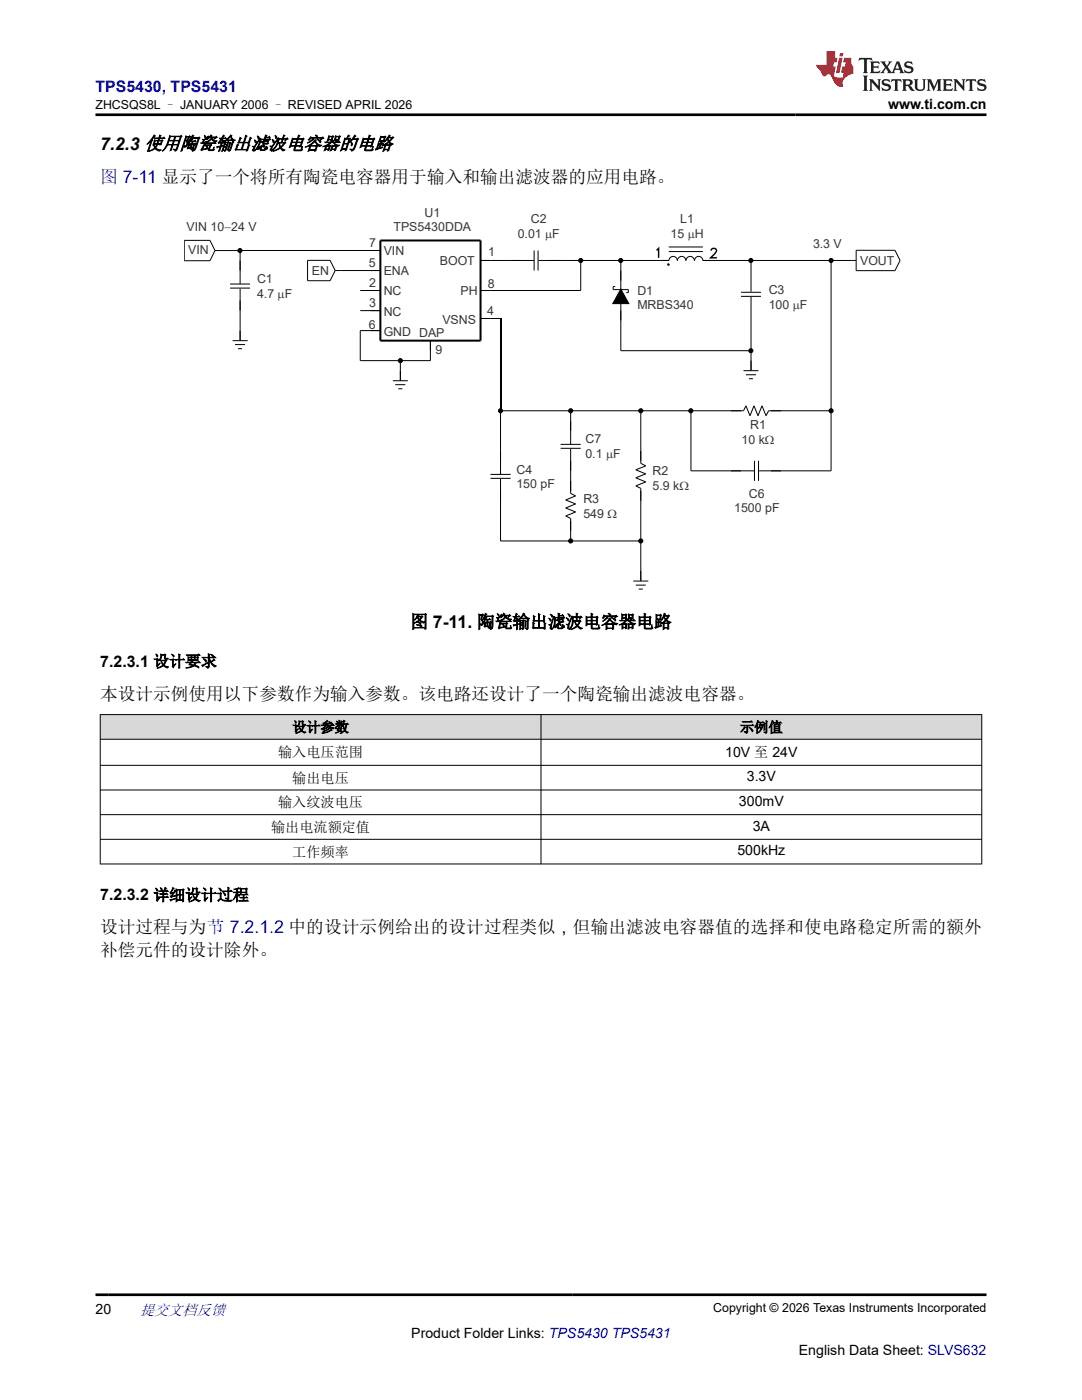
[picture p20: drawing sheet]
<svg xmlns="http://www.w3.org/2000/svg" width="216mm" height="279mm" viewBox="0 0 216 279" stroke-linecap="round" stroke-linejoin="round" font-family="sans-serif">
<defs><g id="words">
<g font-size="3.5">
<text x="20" y="29.8">7.2.3 使用陶瓷输出滤波电容器的电路</text>
<text x="81.9" y="125.3">图 7-11. 陶瓷输出滤波电容器电路</text>
<text x="20" y="139.6">本设计示例使用以下参数作为输入参数。该电路还设计了一个陶瓷输出滤波电容器。</text>
<text x="20" y="190.9">补偿元件的设计除外。</text>
<text x="20" y="186.3">设计过程与为节 7.2.1.2 中的设计示例给出的设计过程类似，但输出滤波电容器值的选择和使电路稳定所需的额外</text>
</g>
<text font-size="3.5" fill="#00f" x="20" y="36.5">图 7-11 显示了一个将所有陶瓷电容器用于输入和输出滤波器的应用电路。</text>
<text font-size="3.2" fill="#00f" x="19" y="18.3">TPS5430, TPS5431</text>
<g font-size="3.2">
<text x="20" y="133.1">7.2.3.1 设计要求</text>
<text x="20" y="179.7">7.2.3.2 详细设计过程</text>
</g>
<text font-size="3" fill="#00f" x="27.9" y="262.4">提交文档反馈</text>
<g font-size="2.8">
<text x="177.2" y="21.7">www.ti.com.cn</text>
<text x="58.3" y="146.1">设计参数</text>
<text x="147.7" y="146.1">示例值</text>
<text x="55.5" y="151">输入电压范围</text>
<text x="144.7" y="151">10V 至 24V</text>
<text x="149" y="155.9">3.3V</text>
<text x="55.5" y="161.1">输入纹波电压</text>
<text x="58.3" y="156.2">输出电压</text>
<text x="147.5" y="160.9">300mV</text>
<text x="54.1" y="166.1">输出电流额定值</text>
<text x="150.2" y="165.8">3A</text>
<text x="58.3" y="171">工作频率</text>
<text x="147.1" y="170.7">500kHz</text>
<text x="19" y="262.1">20</text>
<text x="82.1" y="266.9">Product Folder Links: TPS5430 TPS5431</text>
<text x="159.4" y="270.3">English Data Sheet: SLVS632</text>
</g>
<g font-size="2.5">
<text x="19" y="21.8">ZHCSQS8L – JANUARY 2006 – REVISED APRIL 2026</text>
<text x="142.3" y="261.8">Copyright © 2026 Texas Instruments Incorporated</text>
</g>
<g font-size="2.5" fill="#373435">
<text x="37.2" y="46.2">VIN 10-24 V</text>
<text x="78.5" y="46.1">TPS5430DDA</text>
<text x="84.7" y="43.4">U1</text>
<text x="103.3" y="47.5">0.01 mF</text>
<text x="105.9" y="44.5">C2</text>
<text x="133.8" y="47.5">15 mH</text>
<text x="135.7" y="44.5">L1</text>
<text x="37.6" y="50.7">VIN</text>
<text x="73.6" y="53.3">5</text>
<text x="73.6" y="49.4">7</text>
<text x="76.6" y="50.9">VIN</text>
<text x="87.8" y="52.9">BOOT</text>
<text x="97.4" y="51.1">1</text>
<text x="162.2" y="49.5">3.3 V</text>
<text x="171.6" y="52.8">VOUT</text>
<text x="51.3" y="56.5">C1</text>
<text x="51.3" y="59.5">4.7 mF</text>
<text x="62.2" y="54.9">EN</text>
<text x="73.6" y="57.2">2</text>
<text x="76.6" y="54.9">ENA</text>
<text x="76.6" y="58.9">NC</text>
<text x="91.9" y="58.8">PH</text>
<text x="97.4" y="57.4">8</text>
<text x="127.2" y="58.9">D1</text>
<text x="153.4" y="58.7">C3</text>
<text x="73.6" y="65.6">6</text>
<text x="73.6" y="61.4">3</text>
<text x="76.6" y="63.2">NC</text>
<text x="88.3" y="64.6">VSNS</text>
<text x="97.2" y="62.9">4</text>
<text x="127.2" y="61.7">MRBS340</text>
<text x="153.4" y="61.7">100 mF</text>
<text x="76.6" y="67">GND DAP</text>
<text x="86.9" y="70.6">9</text>
<text x="116.8" y="88.5">C7</text>
<text x="148" y="88.6">10 kW</text>
<text x="149.7" y="85.6">R1</text>
<text x="103" y="94.6">C4</text>
<text x="116.8" y="91.5">0.1 mF</text>
<text x="130.2" y="94.8">R2</text>
<text x="103" y="97.3">150 pF</text>
<text x="116.4" y="100.4">R3</text>
<text x="130.2" y="97.8">5.9 kW</text>
<text x="149.5" y="99.3">C6</text>
<text x="116.4" y="103.4">549 W</text>
<text x="146.5" y="102.1">1500 pF</text>
</g>
</g></defs>
<g fill="none" stroke="#000" stroke-width=".2">
<path d="M36.8 48h5.1l1 2-1 2h-5.1zM45.9 56.7h4M45.9 57.5h4M47.9 50v6.7M47.9 57.6v10.4M61.4 52h4.5l1 2-1 2h-4.5zM66.9 54h9M71.9 58h4M75.9 50h-33M95.9 52h10.7M106.6 50v4M107.4 50v4"/>
<path d="M107.5 52h25.9M115.9 52v6h-20M122.8 57.2h-.4v.6h3v.6h-.4M123.9 57.7l1.6 2.9h-3.2zM123.9 52v18h26M133.4 50.2h6.9M133.4 49.3h6.9M133.5 52a.84 .84 0 0 1 .8-.8 .84 .84 0 0 1 .9 .8M135.2 52a.84 .84 0 0 1 .8-.8 .84 .84 0 0 1 .9 .8M136.9 52a.84 .84 0 0 1 .8-.8 .84 .84 0 0 1 .9 .8 .85 .85 0 0 1 .8-.8 .85 .85 0 0 1 .9 .8M140.2 52h30.6M149.9 52v22"/>
<path d="M165.8 52v42h-14.3M170.8 50h7.8l1 2-1 2h-7.8zM46.4 68h3M46.9 68.8h2M47.5 69.6h.8M71.9 62h4M75.9 66h-4v6h14v-4M78.4 76h3M78.9 76.8h2M79.5 77.6h.8M79.9 72v4M95.9 63.6h4v31.1"/>
<path d="M148.4 74h3M148.8 74.8h2M149.5 75.6h.7M97.9 94.7h4M97.9 95.5h4M99.9 82h48.5l.4-1 .9 2 .7-2 .9 2 .7-2 .9 2 .5-1h12.4M99.9 95.6v12.4h28M111.9 88.7h4M111.9 89.5h4M113.9 82v6.7M113.9 89.6v8.9l1 .5-2 .8 2 .8-2 .8 2 .8-2 .8 1 .5v4.5M127.9 82v10.5l1 .5-2 .8 2 .8-2 .8 2 .8-2 .8 1 .5v18.5"/>
<path d="M137.9 82v12h12.6M150.5 92v4M151.4 92v4M126.4 116h3M126.9 116.8h2M127.5 117.6h.8"/>
<circle cx="47.9" cy="50" r=".41"/>
<circle cx="115.9" cy="52" r=".41"/>
<circle cx="123.8" cy="52" r=".41"/>
<circle cx="149.8" cy="52" r=".41"/>
<circle cx="165.8" cy="52" r=".41"/>
<circle cx="79.9" cy="72" r=".41"/>
<circle cx="149.8" cy="70" r=".41"/>
<circle cx="99.9" cy="82" r=".41"/>
<circle cx="113.9" cy="82" r=".41"/>
<circle cx="127.9" cy="82" r=".41"/>
<circle cx="137.8" cy="82" r=".41"/>
<circle cx="165.8" cy="82" r=".41"/>
<circle cx="113.9" cy="108" r=".41"/>
<circle cx="127.9" cy="108" r=".41"/>
</g>
<g fill="#000">
<path d="M123.9 57.7l1.6 2.9h-3.2z"/>
<circle cx="47.9" cy="50" r=".41"/>
<circle cx="115.9" cy="52" r=".41"/>
<circle cx="123.8" cy="52" r=".41"/>
<circle cx="149.8" cy="52" r=".41"/>
<circle cx="165.8" cy="52" r=".41"/>
<circle cx="79.9" cy="72" r=".41"/>
<circle cx="149.8" cy="70" r=".41"/>
<circle cx="99.9" cy="82" r=".41"/>
<circle cx="113.9" cy="82" r=".41"/>
<circle cx="127.9" cy="82" r=".41"/>
<circle cx="137.8" cy="82" r=".41"/>
<circle cx="165.8" cy="82" r=".41"/>
<circle cx="113.9" cy="108" r=".41"/>
<circle cx="127.9" cy="108" r=".41"/>
</g>
<path d="M131 49.9l.4-.3v1.9M141.9 50l.3-.4h.4l.4 .3-.3 .7-.9 .9h1.3" fill="none" stroke="#000" stroke-width=".28"/>
<circle cx="133.4" cy="52.8" r=".1" fill="none" stroke="#000" stroke-width=".3"/>
<path d="M75.9 48h20v20h-20z" fill="none" stroke="#000" stroke-width=".4"/>
<path d="M148.6 58.3h3.1v.8h-3.1z" fill-rule="evenodd" fill="#fefefe"/>
<path d="M148.6 58.3h3.1v.8h-3.1z" fill="none" stroke="#fefefe" stroke-width=".2"/>
<path d="M147.9 58.3h3.9M147.9 59.1h3.9" fill="none" stroke="#000" stroke-width=".2"/>
<g fill="#d8d8d8">
<path d="M20 142.6h175.9v4.9h-175.9z" fill-rule="evenodd"/>
<path d="M20.1 142.7h87.8v4.8h-87.8z" fill-rule="evenodd"/>
<path d="M108 142.7h87.8v4.8h-87.8z" fill-rule="evenodd"/>
</g>
<path d="M19.9 142.6h176.1M19.9 147.5h176.1M19.9 152.7h176.1M19.9 157.7h176.1M20 142.6v29.9M107.9 142.6v29.9M195.9 142.6v29.9M19.9 162.6h176.1M19.9 167.5h176.1M19.9 172.4h176.1" fill="none" stroke="#000" stroke-width=".2"/>
<path d="M171.5 11.6l-.2 .5 .5-.2h.6v.1v2.2l-.2 .4h1l-.2-.4v-2.2v-.1h.5l.6 .2-.2-.5zM173.6 12.3l.2 .4v1.5l-.2 .4h1.9l.1-.6a1.08 1.08 0 0 1-1.3 .2v-.7h.6l.4 .2v-.7l-.4 .2h-.6v-.5l.2-.2a1 1 0 0 1 1 .3l-.1-.5zM175.7 12.3l.9 1.1-1 1.2h.9l-.2-.2 .5-.8 .4 .8-.2 .2h1.6l-.2-.2 .2-.5h.9l.1 .5-.1 .2h.9l-.2-.3-.8-2h-.5l-.9 2.2-.9-1.1 .9-1.1h-.8l.2 .2-.4 .6-.4-.6 .2-.2zM179 12.7l.4 1h-.7zM180.7 12.4a.65 .65 0 0 0-.2 .7 .65 .65 0 0 0 .6 .5l.6 .1 .1 .3a.79 .79 0 0 1-.7 .4 .79 .79 0 0 1-.7-.5l.1 .7 .2-.1a.93 .93 0 0 0 1.1 .1 .93 .93 0 0 0 .4-1 1.46 1.46 0 0 0-1.2-.6l-.1-.3a1.09 1.09 0 0 1 1.2 .2l-.2-.6-.1 .1-.5-.2zM172.2 15.1l.2 .4v2.2l-.2 .4h1l-.2-.4v-2.2l.2-.4zM173.4 15.8l.2 .4v1.5l-.2 .4h.8l-.3-.4 .1-1.3 1.6 1.8v-2l.2-.4h-.7l.1 .2 .1 1.1-1.2-1.3zM176.2 15.9a.65 .65 0 0 0-.2 .8 .65 .65 0 0 0 .6 .4l.6 .2 .1 .2a.79 .79 0 0 1-.7 .4 .79 .79 0 0 1-.7-.5l.1 .7 .2-.1a.93 .93 0 0 0 1.1 .1 .93 .93 0 0 0 .4-.9 1.46 1.46 0 0 0-1.2-.6l-.1-.4a1.09 1.09 0 0 1 1.2 .2l-.1-.6-.2 .1-.5-.1zM177.9 15.8l-.1 .6a.63 .63 0 0 1 .8-.3v1.6l-.3 .4h1l-.2-.4v-1.6a.66 .66 0 0 1 .8 .3l-.1-.6zM180 15.8l.2 .4v1.5l-.2 .4h1l-.2-.2-.1-.7h.5l.1 .2a.79 .79 0 0 0 1.2 .6l-1-.9a.61 .61 0 0 0 .6-.6 .61 .61 0 0 0-.5-.7zM180.8 16.1h.1a.47 .47 0 0 1 .5 .1 .47 .47 0 0 1 .1 .5l-.1 .1-.7 .1zM182.3 15.8l.2 .2a2.27 2.27 0 0 0 .4 2 1.04 1.04 0 0 0 1.7-.7v-1.3l.2-.2h-.8l.2 .4v1.1a.6 .6 0 0 1-.6 .6 .6 .6 0 0 1-.6-.6v-1.1l.3-.4zM184.9 15.8l.2 .4v1.5l-.2 .4h.8l-.3-.4v-1.4l.9 1.9 .9-1.9v1.4l-.3 .4h1l-.2-.4v-1.5l.2-.4h-.8l-.7 1.5-.6-1.5zM188.1 15.8l.2 .4v1.5l-.2 .4h1.9l.1-.6a1.09 1.09 0 0 1-1.3 .2v-.7h.6l.4 .2v-.6l-.4 .2h-.6v-.6l.2-.1a1.01 1.01 0 0 1 1 .3l-.1-.6zM190.2 15.8l.3 .4v1.5l-.3 .4h.8l-.2-.4v-1.3l1.6 1.8v-2l.2-.4h-.7l.2 .2v1.1l-1.2-1.3zM192.8 15.8l-.1 .6a.63 .63 0 0 1 .8-.3v1.6l-.3 .4h1l-.2-.4v-1.6a.66 .66 0 0 1 .8 .3l-.1-.6zM195.2 15.9a.65 .65 0 0 0-.2 .8 .65 .65 0 0 0 .6 .4l.6 .2 .2 .2a.79 .79 0 0 1-.7 .4 .79 .79 0 0 1-.7-.5l.1 .7 .2-.1a.93 .93 0 0 0 1 .1 .93 .93 0 0 0 .5-.9 1.46 1.46 0 0 0-1.3-.6v-.4a1.09 1.09 0 0 1 1.2 .2l-.2-.6-.2 .1-.5-.1z" fill="#231f20"/>
<path d="M164.9 10.2v2.8h-2l.1 .3 .8 1a.95 .95 0 0 0 1 .9 .59 .59 0 0 1 .5-.4 .59 .59 0 0 1 .5 .4l.4 .7a1.59 1.59 0 0 0 2.1 1.4 1.61 1.61 0 0 1 1-2.3l1-.3-.1-1.5a1.59 1.59 0 0 1-.3-1.7h-1.5l-.2 .9h.6l-.2 .9h-.5l-.2 1v.2l.4 .1-.1 .9h-.7a.73 .73 0 0 1-1-.7l.3-1.5h-.5l.1-.9h.5l.2-.9h-.5v-1.3zM167.4 11.5l-.6 3.1h.7l.6-3.1zM167.6 10.6l-.1 .6h.7l.1-.6z" fill="#ed1c24"/>
<path d="M19 22.9h177.8M19 258.4h177.8" fill="none" stroke="#000" stroke-width=".53"/>
<use href="#words"/>
</svg>
